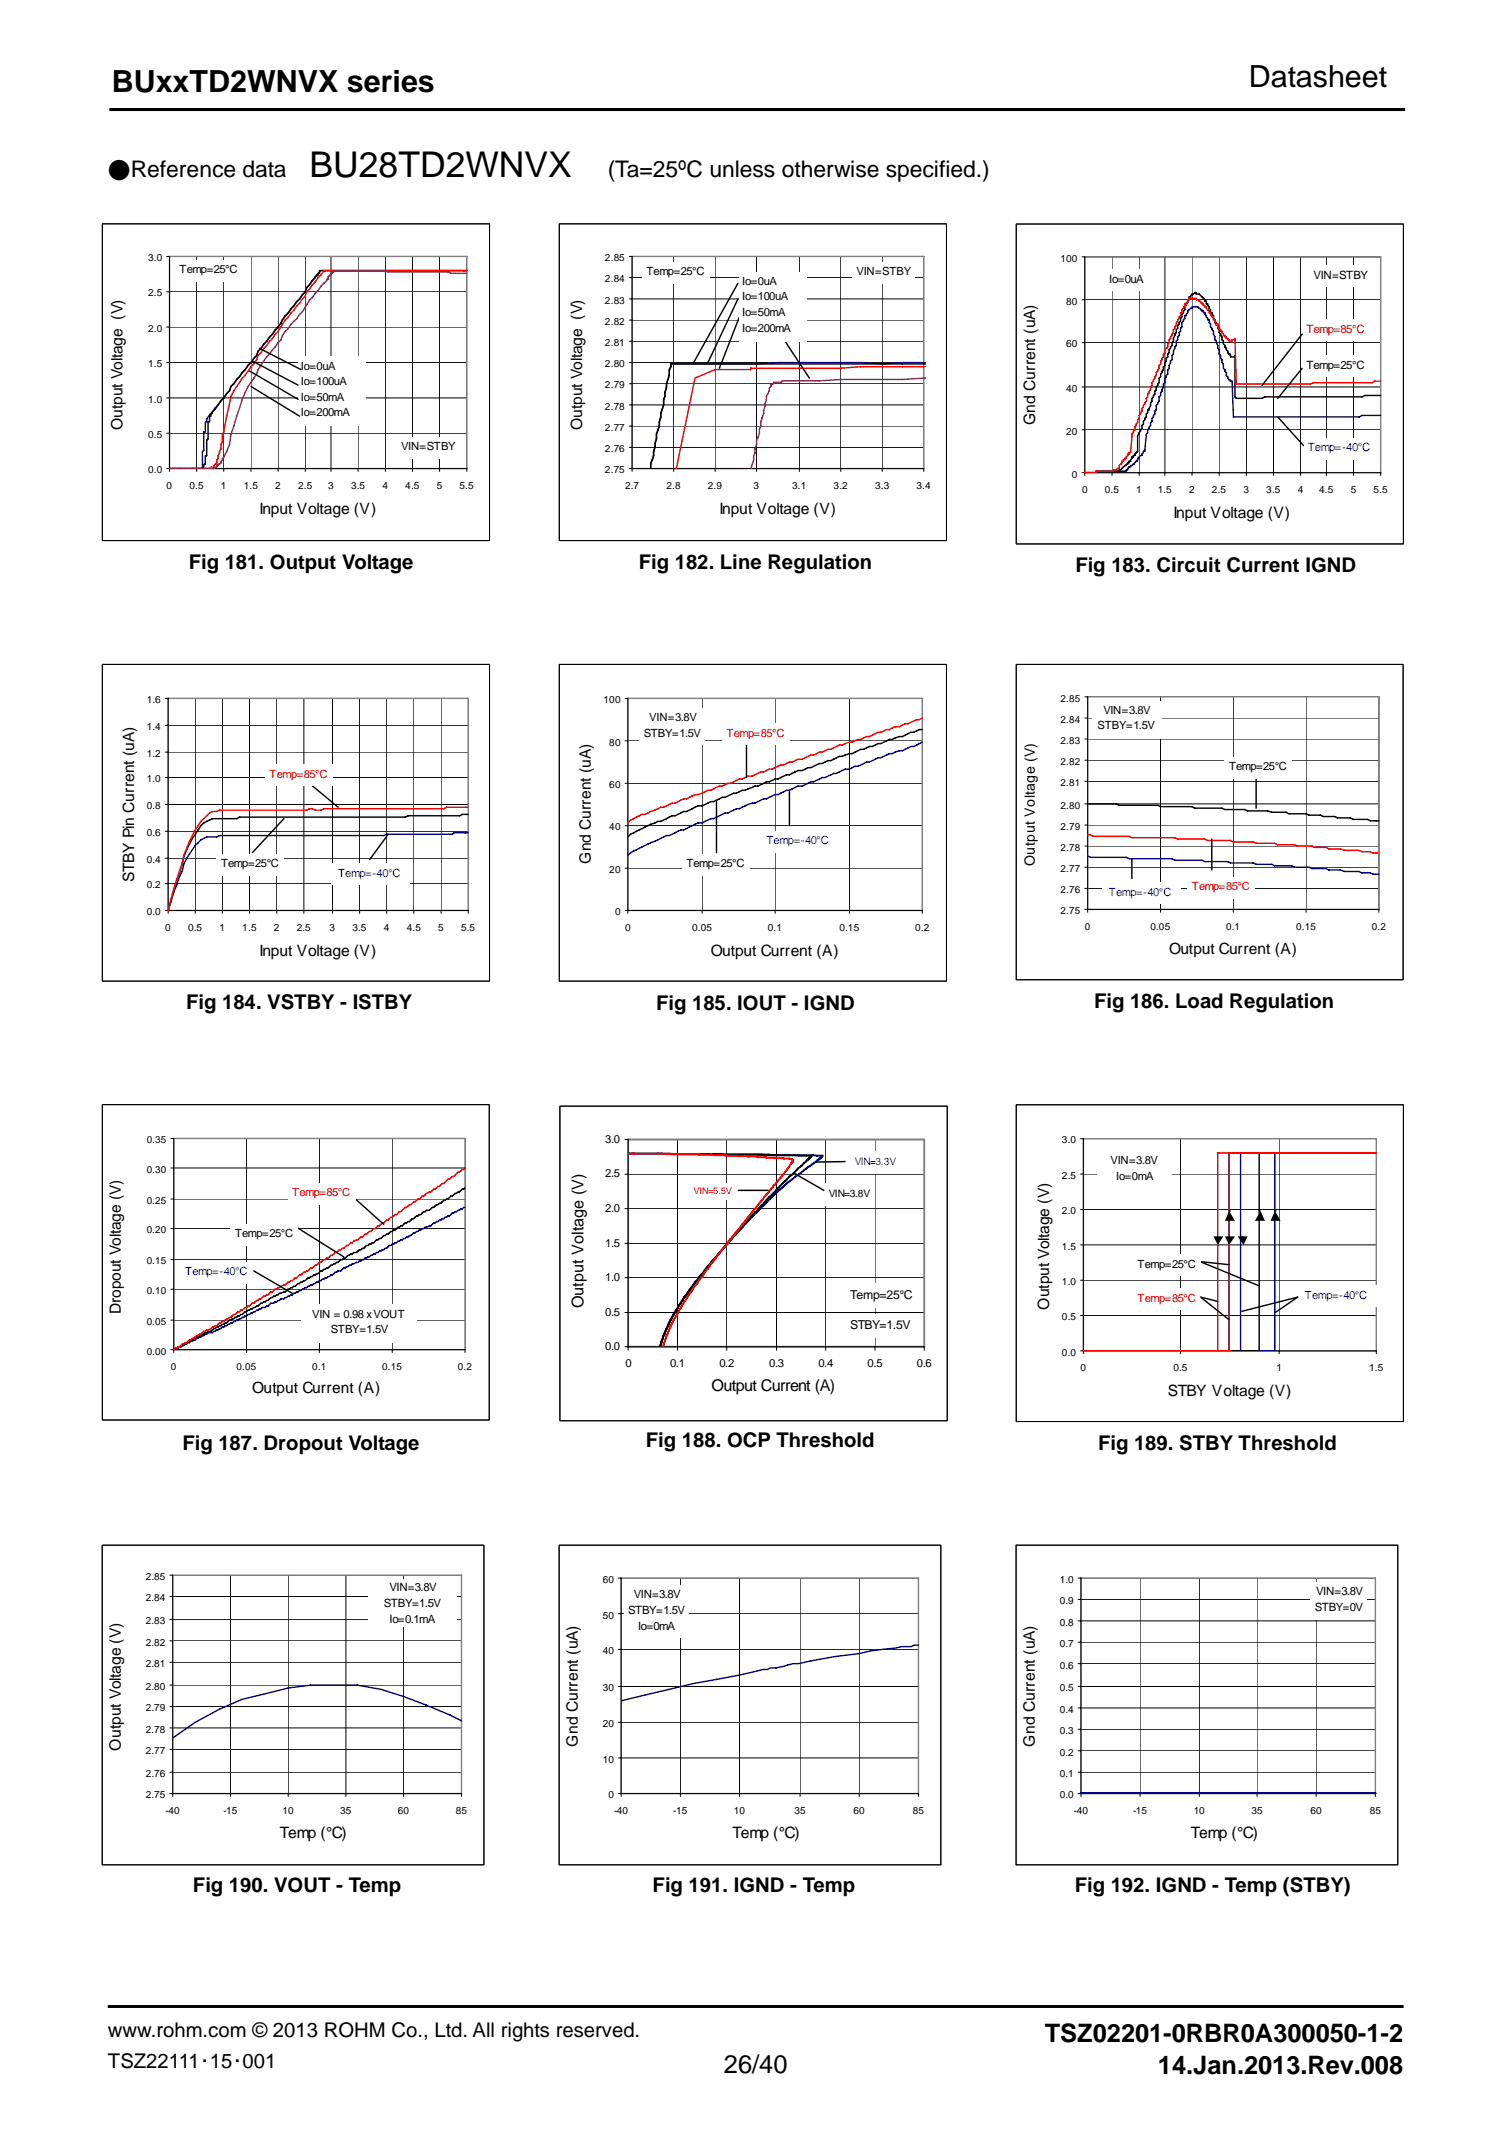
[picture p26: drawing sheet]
<svg xmlns="http://www.w3.org/2000/svg" width="210mm" height="297mm" viewBox="0 0 210 297" stroke-linecap="round" stroke-linejoin="round" font-family="sans-serif">
<defs><g id="words">
<text font-size="4.9" x="43" y="24.6">BU28TD2WNVX</text>
<g font-size="4.2">
<text x="15.5" y="12.8">BUxxTD2WNVX series</text>
<text x="173.6" y="12.1">Datasheet</text>
</g>
<g font-size="3.5">
<text x="145.2" y="283.9">TSZ02201-0RBR0A300050-1-2</text>
<text x="100.6" y="288.1">26/40</text>
<text x="160.9" y="288.2">14.Jan.2013.Rev.008</text>
</g>
<g font-size="3.2">
<text x="15" y="24.6">●Reference data</text>
<text x="84.5" y="24.6">(Ta=25ºC unless otherwise specified.)</text>
</g>
<g font-size="2.8">
<text x="26.2" y="79.1">Fig 181. Output Voltage</text>
<text x="88.8" y="79.1">Fig 182. Line Regulation</text>
<text x="149.4" y="79.6">Fig 183. Circuit Current IGND</text>
<text x="25.9" y="140.3">Fig 184. VSTBY - ISTBY</text>
<text x="91.2" y="140.4">Fig 185. IOUT - IGND</text>
<text x="152" y="140.1">Fig 186. Load Regulation</text>
<text x="25.4" y="201.5">Fig 187. Dropout Voltage</text>
<text x="89.8" y="201.2">Fig 188. OCP Threshold</text>
<text x="152.6" y="201.5">Fig 189. STBY Threshold</text>
<text x="26.8" y="263">Fig 190. VOUT - Temp</text>
<text x="90.7" y="263">Fig 191. IGND - Temp</text>
<text x="149.4" y="263">Fig 192. IGND - Temp (STBY)</text>
<text x="15" y="283.1">www.rohm.com © 2013 ROHM Co., Ltd. All rights reserved.</text>
<text x="15" y="287.5">TSZ22111･15･001</text>
</g>
<g font-size="2.2">
<text x="17" y="59.8" transform="rotate(-90 17 59.8)">Output Voltage (V)</text>
<text x="80.9" y="59.8" transform="rotate(-90 80.9 59.8)">Output Voltage (V)</text>
<text x="143.8" y="59.1" transform="rotate(-90 143.8 59.1)">Gnd Current (uA)</text>
<text x="36.1" y="71.4">Input Voltage (V)</text>
<text x="100" y="71.4">Input Voltage (V)</text>
<text x="163.1" y="72">Input Voltage (V)</text>
<text x="18.6" y="122.6" transform="rotate(-90 18.6 122.6)">STBY Pin Current (uA)</text>
<text x="82.1" y="120.1" transform="rotate(-90 82.1 120.1)">Gnd Current (uA)</text>
<text x="36.1" y="132.8">Input Voltage (V)</text>
<text x="98.8" y="132.8">Output Current (A)</text>
<text x="162.5" y="132.7">Output Current (A)</text>
<text x="16.8" y="182.7" transform="rotate(-90 16.8 182.7)">Dropout Voltage (V)</text>
<text x="81.1" y="181.8" transform="rotate(-90 81.1 181.8)">Output Voltage (V)</text>
<text x="145.8" y="182.1" transform="rotate(-90 145.8 182.1)">Output Voltage (V)</text>
<text x="35.1" y="193.7">Output Current (A)</text>
<text x="98.9" y="193.3">Output Current (A)</text>
<text x="162.3" y="194.1">STBY Voltage (V)</text>
<text x="16.8" y="243.4" transform="rotate(-90 16.8 243.4)">Output Voltage (V)</text>
<text x="80.3" y="242.8" transform="rotate(-90 80.3 242.8)">Gnd Current (uA)</text>
<text x="143.8" y="242.8" transform="rotate(-90 143.8 242.8)">Gnd Current (uA)</text>
<text x="38.9" y="255.4">Temp (°C)</text>
<text x="101.8" y="255.4">Temp (°C)</text>
<text x="165.5" y="255.4">Temp (°C)</text>
</g>
<text font-size="2" x="143.8" y="120.4" transform="rotate(-90 143.8 120.4)">Output Voltage (V)</text>
<g font-size="1.7">
<text x="118.2" y="180.6">Temp=25°C</text>
<text x="118.2" y="184.8">STBY=1.5V</text>
</g>
<g font-size="1.6">
<text x="25" y="38">Temp=25°C</text>
<text x="89.8" y="38.2">Temp=25°C</text>
<text x="103.1" y="39.6">Io=0uA</text>
<text x="103.1" y="41.8">Io=100uA</text>
<text x="119" y="38.2">VIN=STBY</text>
<text x="154.1" y="39.3">Io=0uA</text>
<text x="182.5" y="38.7">VIN=STBY</text>
<text x="103.1" y="43.9">Io=50mA</text>
<text x="103.1" y="46.1">Io=200mA</text>
<text x="41.8" y="51.4">Io=0uA</text>
<text x="41.8" y="53.6">Io=100uA</text>
<text x="181.5" y="51.2">Temp=25°C</text>
<text x="41.8" y="55.7">Io=50mA</text>
<text x="41.8" y="57.9">Io=200mA</text>
<text x="55.7" y="62.6">VIN=STBY</text>
<text x="90.2" y="100.2">VIN=3.8V</text>
<text x="152.5" y="101.4">STBY=1.5V</text>
<text x="153.3" y="99.2">VIN=3.8V</text>
<text x="89.4" y="102.4">STBY=1.5V</text>
<text x="170.8" y="107.1">Temp=25°C</text>
<text x="30.7" y="120.5">Temp=25°C</text>
<text x="95.4" y="120.5">Temp=25°C</text>
<text x="84.1" y="158.8">3.0</text>
<text x="154.3" y="161.8">VIN=3.8V</text>
<text x="84.1" y="163.7">2.5</text>
<text x="155.1" y="164">Io=0mA</text>
<text x="32.7" y="172">Temp=25°C</text>
<text x="84.1" y="173.3">1.5</text>
<text x="84.1" y="168.4">2.0</text>
<text x="84.1" y="178">1.0</text>
<text x="158.1" y="176.2">Temp=25°C</text>
<text x="43.4" y="183.1">VIN = 0.98 x VOUT</text>
<text x="46" y="185.3">STBY=1.5V</text>
<text x="84.1" y="182.9">0.5</text>
<text x="84.1" y="187.6">0.0</text>
<text x="86.9" y="190">0</text>
<text x="93.1" y="190">0.1</text>
<text x="100" y="190">0.2</text>
<text x="106.9" y="190">0.3</text>
<text x="113.7" y="190">0.4</text>
<text x="120.6" y="190">0.5</text>
<text x="127.4" y="190">0.6</text>
<text x="54.1" y="221.1">VIN=3.8V</text>
<text x="182.9" y="221.7">VIN=3.8V</text>
<text x="53.4" y="223.3">STBY=1.5V</text>
<text x="54.1" y="225.5">Io=0.1mA</text>
<text x="87.3" y="224.3">STBY=1.5V</text>
<text x="88.1" y="222.1">VIN=3.8V</text>
<text x="88.7" y="226.5">Io=0mA</text>
<text x="182.7" y="223.9">STBY=0V</text>
</g>
<g font-size="1.6" fill="#f00">
<text x="181.5" y="46.2">Temp=85°C</text>
<text x="101" y="102.4">Temp=85°C</text>
<text x="37.5" y="108.1">Temp=85°C</text>
<text x="165.6" y="123.7">Temp=85°C</text>
<text x="40.6" y="166.3">Temp=85°C</text>
<text x="158.1" y="180.9">Temp=85°C</text>
</g>
<g font-size="1.6" fill="#00f">
<text x="181.7" y="62.7">Temp=-40°C</text>
<text x="106.5" y="117.3">Temp=-40°C</text>
<text x="47" y="121.9">Temp=-40°C</text>
<text x="154.1" y="124.5">Temp=-40°C</text>
<text x="25.7" y="177.3">Temp=-40°C</text>
<text x="181.3" y="180.5">Temp=-40°C</text>
</g>
<g font-size="1.4">
<text x="20.6" y="41.2">2.5</text>
<text x="20.6" y="36.3">3.0</text>
<text x="84.1" y="39.2">2.84</text>
<text x="84.1" y="36.3">2.85</text>
<text x="147.4" y="36.4">100</text>
<text x="20.6" y="46.1">2.0</text>
<text x="84.1" y="45.1">2.82</text>
<text x="84.1" y="42.2">2.83</text>
<text x="148.2" y="42.3">80</text>
<text x="20.6" y="51.1">1.5</text>
<text x="84.1" y="54">2.79</text>
<text x="84.1" y="51.1">2.80</text>
<text x="84.1" y="48.1">2.81</text>
<text x="148.2" y="48.3">60</text>
<text x="20.6" y="56">1.0</text>
<text x="84.1" y="59.9">2.77</text>
<text x="84.1" y="56.9">2.78</text>
<text x="148.2" y="54.5">40</text>
<text x="20.6" y="65.8">0.0</text>
<text x="20.6" y="60.9">0.5</text>
<text x="84.1" y="65.8">2.75</text>
<text x="84.1" y="62.8">2.76</text>
<text x="148.2" y="60.4">20</text>
<text x="23.2" y="67.9">0</text>
<text x="26.3" y="67.9">0.5</text>
<text x="30.7" y="67.9">1</text>
<text x="33.9" y="67.9">1.5</text>
<text x="38.2" y="67.9">2</text>
<text x="41.4" y="67.9">2.5</text>
<text x="45.6" y="67.9">3</text>
<text x="48.8" y="67.9">3.5</text>
<text x="53.1" y="67.9">4</text>
<text x="56.3" y="67.9">4.5</text>
<text x="60.7" y="67.9">5</text>
<text x="63.9" y="67.9">5.5</text>
<text x="86.9" y="67.9">2.7</text>
<text x="92.6" y="67.9">2.8</text>
<text x="98.4" y="67.9">2.9</text>
<text x="104.7" y="67.9">3</text>
<text x="110.1" y="67.9">3.1</text>
<text x="115.8" y="67.9">3.2</text>
<text x="121.6" y="67.9">3.3</text>
<text x="127.4" y="67.9">3.4</text>
<text x="149" y="66.4">0</text>
<text x="150.4" y="68.6">0</text>
<text x="153.5" y="68.6">0.5</text>
<text x="157.9" y="68.6">1</text>
<text x="160.9" y="68.6">1.5</text>
<text x="165.2" y="68.6">2</text>
<text x="168.4" y="68.6">2.5</text>
<text x="172.8" y="68.6">3</text>
<text x="176" y="68.6">3.5</text>
<text x="180.3" y="68.6">4</text>
<text x="183.3" y="68.6">4.5</text>
<text x="187.7" y="68.6">5</text>
<text x="190.9" y="68.6">5.5</text>
<text x="20.4" y="101.5">1.4</text>
<text x="20.4" y="97.7">1.6</text>
<text x="83.9" y="97.7">100</text>
<text x="147.4" y="100.5">2.84</text>
<text x="147.4" y="97.5">2.85</text>
<text x="20.4" y="105.2">1.2</text>
<text x="84.7" y="103.6">80</text>
<text x="147.4" y="106.3">2.82</text>
<text x="147.4" y="103.4">2.83</text>
<text x="20.4" y="112.5">0.8</text>
<text x="20.4" y="108.8">1.0</text>
<text x="84.7" y="109.5">60</text>
<text x="147.4" y="112.4">2.80</text>
<text x="147.4" y="109.3">2.81</text>
<text x="20.4" y="120">0.4</text>
<text x="20.4" y="116.2">0.6</text>
<text x="84.7" y="115.4">40</text>
<text x="147.4" y="118.3">2.78</text>
<text x="147.4" y="115.3">2.79</text>
<text x="20.4" y="123.5">0.2</text>
<text x="84.7" y="121.3">20</text>
<text x="147.4" y="124.1">2.76</text>
<text x="147.4" y="121.2">2.77</text>
<text x="20.4" y="127.2">0.0</text>
<text x="23" y="129.4">0</text>
<text x="26.1" y="129.4">0.5</text>
<text x="30.5" y="129.4">1</text>
<text x="33.7" y="129.4">1.5</text>
<text x="38.1" y="129.4">2</text>
<text x="41.2" y="129.4">2.5</text>
<text x="45.8" y="129.4">3</text>
<text x="49" y="129.4">3.5</text>
<text x="53.3" y="129.4">4</text>
<text x="56.5" y="129.4">4.5</text>
<text x="60.9" y="129.4">5</text>
<text x="64.1" y="129.4">5.5</text>
<text x="85.5" y="127.2">0</text>
<text x="86.9" y="129.4">0</text>
<text x="96.2" y="129.4">0.05</text>
<text x="106.7" y="129.4">0.1</text>
<text x="116.7" y="129.4">0.15</text>
<text x="127.2" y="129.4">0.2</text>
<text x="147.4" y="127.1">2.75</text>
<text x="150.7" y="129.2">0</text>
<text x="159.9" y="129.2">0.05</text>
<text x="170.4" y="129.2">0.1</text>
<text x="180.1" y="129.2">0.15</text>
<text x="190.6" y="129.2">0.2</text>
<text x="20.4" y="158.9">0.35</text>
<text x="147.6" y="158.9">3.0</text>
<text x="20.4" y="167.3">0.25</text>
<text x="20.4" y="163">0.30</text>
<text x="115.2" y="166.3">VIN=3.8V</text>
<text x="147.6" y="163.9">2.5</text>
<text x="20.4" y="171.4">0.20</text>
<text x="147.6" y="173.7">1.5</text>
<text x="147.6" y="168.8">2.0</text>
<text x="20.4" y="179.9">0.10</text>
<text x="20.4" y="175.7">0.15</text>
<text x="147.6" y="178.6">1.0</text>
<text x="20.4" y="184.2">0.05</text>
<text x="147.6" y="183.5">0.5</text>
<text x="20.4" y="188.3">0.00</text>
<text x="23.7" y="190.4">0</text>
<text x="32.9" y="190.4">0.05</text>
<text x="43.4" y="190.4">0.1</text>
<text x="53.1" y="190.4">0.15</text>
<text x="63.6" y="190.4">0.2</text>
<text x="147.6" y="188.4">0.0</text>
<text x="150.2" y="190.6">0</text>
<text x="163.1" y="190.6">0.5</text>
<text x="177.4" y="190.6">1</text>
<text x="190.3" y="190.6">1.5</text>
<text x="20.3" y="219.6">2.85</text>
<text x="83.8" y="220">60</text>
<text x="147.3" y="220">1.0</text>
<text x="20.3" y="225.8">2.83</text>
<text x="20.3" y="222.6">2.84</text>
<text x="83.8" y="225">50</text>
<text x="147.3" y="226">0.8</text>
<text x="147.3" y="223">0.9</text>
<text x="20.3" y="231.7">2.81</text>
<text x="20.3" y="228.7">2.82</text>
<text x="83.8" y="229.9">40</text>
<text x="147.3" y="231.9">0.6</text>
<text x="147.3" y="228.9">0.7</text>
<text x="20.3" y="237.9">2.79</text>
<text x="20.3" y="234.9">2.80</text>
<text x="83.8" y="235.1">30</text>
<text x="147.3" y="238.1">0.4</text>
<text x="147.3" y="235.1">0.5</text>
<text x="20.3" y="243.8">2.77</text>
<text x="20.3" y="240.9">2.78</text>
<text x="83.8" y="245">10</text>
<text x="83.8" y="240.1">20</text>
<text x="147.3" y="244">0.2</text>
<text x="147.3" y="241">0.3</text>
<text x="20.3" y="250">2.75</text>
<text x="20.3" y="247">2.76</text>
<text x="84.6" y="250">0</text>
<text x="147.3" y="250">0.0</text>
<text x="147.3" y="247">0.1</text>
<text x="23" y="252.2">-40</text>
<text x="31.1" y="252.2">-15</text>
<text x="39.3" y="252.2">10</text>
<text x="47.3" y="252.2">35</text>
<text x="55.3" y="252.2">60</text>
<text x="63.3" y="252.2">85</text>
<text x="85.3" y="252.2">-40</text>
<text x="93.6" y="252.2">-15</text>
<text x="102" y="252.2">10</text>
<text x="110.4" y="252.2">35</text>
<text x="118.6" y="252.2">60</text>
<text x="126.8" y="252.2">85</text>
<text x="149.2" y="252.2">-40</text>
<text x="157.5" y="252.2">-15</text>
<text x="165.9" y="252.2">10</text>
<text x="173.9" y="252.2">35</text>
<text x="182.1" y="252.2">60</text>
<text x="190.3" y="252.2">85</text>
</g>
<text font-size="1.4" fill="#00f" x="118.8" y="161.9">VIN=3.3V</text>
<text font-size="1.3" fill="#f00" x="96.4" y="165.9">VIN=5.5V</text>
</g></defs>
<path d="M15.1 278.9h179.9" fill="none" stroke="#000" stroke-width=".28"/>
<path d="M15.3 15.1h179.9v.3h-179.9zM15 278.8h180v.2h-180z" fill="none" stroke="#000" stroke-width=".14"/>
<path d="M15.3 15.2h179.9" fill="none" stroke="#000" stroke-width=".3"/>
<path d="M141.2 214.8h53v44.4h-53z" fill="#fff"/>
<path d="M141.2 214.8h53v44.4h-53z" fill="none" stroke="#000" stroke-width=".14"/>
<path d="M150.2 219.4h40.9v29.9h-40.9z" fill="#fff"/>
<g fill="none" stroke="#000" stroke-width=".14">
<path d="M141.2 214.8h53v44.4h-53zM149.8 219.4h41.3v30.3M150.2 219.4v30.3M158.4 219.4v30.3M166.7 219.4v30.3M174.7 219.4v30.3M182.9 219.4v30.3M149.8 237.4h41.3M149.8 234.4h41.3M149.8 231.2h41.3M149.8 225.3h41.3M191.1 228.3h-41.3"/>
<path d="M191.1 222.3h-41.3M149.8 246.3h41.3M149.8 243.4h41.3M149.8 240.4h41.3M149.8 249.3h41.3"/>
</g>
<path d="M150.2 219.4h40.9v29.9h-40.9z" fill="none" stroke="#808080" stroke-width=".2"/>
<path d="M150.2 249.3h40.9" fill="none" stroke="#000080" stroke-width=".39"/>
<g fill="#fff">
<path d="M182.1 219.9h7.8v5.2h-7.8z"/>
<path d="M77.7 214.8h53v44.4h-53z"/>
</g>
<path d="M77.7 214.8h53v44.4h-53z" fill="none" stroke="#000" stroke-width=".14"/>
<path d="M86.3 219.4h41.3v29.9h-41.3z" fill="#fff"/>
<g fill="none" stroke="#000" stroke-width=".14">
<path d="M77.7 214.8h53v44.4h-53zM85.9 219.4h41.7v30.3M86.3 219.4v30.3M94.6 219.4v30.3M102.8 219.4v30.3M111.2 219.4v30.3M119.4 219.4v30.3M85.9 239.4h41.7M85.9 234.4h41.7M85.9 229.3h41.7M85.9 224.3h41.7M85.9 244.3h41.7"/>
<path d="M85.9 249.3h41.7"/>
</g>
<path d="M86.3 219.4h41.3v29.9h-41.3z" fill="none" stroke="#808080" stroke-width=".2"/>
<path d="M127.6 228.7h-.6l-.4 .2h-1.3l-.8 .2-3.5 .4-1.6 .3-3.3 .5-5.1 .9h-.8l-2.4 .6h-.7l-.4 .2h-.6a100.1 100.1 0 0 1-9.8 2l-10 2.4" fill="none" stroke="#000080" stroke-width=".2"/>
<g fill="#fff">
<path d="M86.7 220.3h9v7.4h-9z"/>
<path d="M14.2 214.8h53v44.4h-53z"/>
</g>
<path d="M14.2 214.8h53v44.4h-53z" fill="none" stroke="#000" stroke-width=".14"/>
<path d="M24 218.9h40.1v30.4h-40.1z" fill="#fff"/>
<g fill="none" stroke="#000" stroke-width=".14">
<path d="M14.2 214.8h53v44.4h-53zM23.6 218.9h40.5v30.8M24 218.9v30.8M32 218.9v30.8M40 218.9v30.8M48.1 218.9v30.8M56.1 218.9v30.8M23.6 237.2h40.5M23.6 234.2h40.5M23.6 231.1h40.5M64.1 228.1h-40.5M64.1 225.1h-40.5"/>
<path d="M64.1 221.9h-40.5M23.6 246.3h40.5M23.6 243.2h40.5M23.6 240.2h40.5M23.6 249.3h40.5"/>
</g>
<path d="M24 218.9h40.1v30.4h-40.1z" fill="none" stroke="#808080" stroke-width=".2"/>
<path d="M64.1 239.2a72.4 72.4 0 0 0-11.1-4.4l-3.4-.6h-3.1a26 26 0 0 0-9.6 1.2l-3.3 .8-3.1 1.4-3.4 1.8-3.1 2.2" fill="none" stroke="#000080" stroke-width=".2"/>
<g fill="#fff">
<path d="M51.2 219.5h12.3v6.6h-12.3z"/>
<path d="M141.2 153.6h53.8v44h-53.8z"/>
</g>
<path d="M141.2 153.6h53.8v44h-53.8z" fill="none" stroke="#000" stroke-width=".14"/>
<path d="M150.6 158.3h40.7v29.5h-40.7z" fill="#fff"/>
<path d="M141.2 153.6h53.8v44h-53.8zM150.2 158.3h41.1v29.9M150.6 158.3v29.9M164.1 158.3v29.9M177.8 158.3v29.9M150.2 177.9h41.1M150.2 173h41.1M150.2 163.2h41.1M191.3 168.1h-41.1M150.2 182.9h41.1M150.2 187.8h41.1" fill="none" stroke="#000" stroke-width=".14"/>
<path d="M150.6 158.3h40.7v29.5h-40.7z" fill="none" stroke="#808080" stroke-width=".2"/>
<path d="M150.6 187.8h26.6M172.2 187.8h.1M172.4 187.8v-27.5h18.9h-14.1v27.5M172.4 187.8h.1M177.2 187.8h.1" fill="none" stroke="#000080" stroke-width=".2"/>
<path d="M170.6 187.8h.1M170.8 187.8v-27.5h20.5h-16.3v27.5h-24.4M170.8 187.8h.1" fill="none" stroke="#000" stroke-width=".2"/>
<path d="M169.2 160.3v27.5M169.2 160.3h22.1h-20.5v27.5M169.2 160.3h.1M150.6 187.8h20.2M169 187.8h.1M169.2 187.8h.1M170.6 187.8h.1M170.8 187.8h.1" fill="none" stroke="#f00" stroke-width=".2"/>
<path d="M152.5 160.1h10.4v5.3h-10.4z" fill="#fff"/>
<path d="M172.6 171.9v.4M175 168.3h.1" fill="none" stroke="#000" stroke-width=".2"/>
<path d="M172 171.9h1.4l-.6 1.1zM175.2 168.3l.6 1.4h-1.4z" fill="#000"/>
<path d="M180.3 178.7h11v3h-11z" fill="#fff"/>
<path d="M166.8 175.4l8.2 3.3M166.8 180.3l4 3.2M180.3 180.3l-3.1 2.2" fill="none" stroke="#000" stroke-width=".2"/>
<g fill="#fff">
<path d="M157.5 174.4h9.3v3h-9.3z"/>
<path d="M157.5 179.1h9.3v3h-9.3z"/>
</g>
<path d="M167 175.4l3.8 .4M169.2 171.9v.4M170.8 168.3h.1M170.8 171.9v.4M177.2 168.3h.1M166.8 180.3l2.4 .6M180.3 180.3l-7.7 2" fill="none" stroke="#000" stroke-width=".2"/>
<path d="M168.6 171.9h1.4l-.8 1.1zM170.2 171.9h1.4l-.8 1.1zM170.8 168.3l.8 1.4h-1.4zM177.2 168.3l.8 1.4h-1.4z" fill="#000"/>
<path d="M14.2 31.1h53.8v44h-53.8z" fill="#fff"/>
<path d="M14.2 31.1h53.8v44h-53.8z" fill="none" stroke="#000" stroke-width=".14"/>
<path d="M23.6 35.6h41.3v29.5h-41.3z" fill="#fff"/>
<g fill="none" stroke="#000" stroke-width=".14">
<path d="M14.2 31.1h53.8v44h-53.8zM23.2 35.6h41.7v29.9M23.6 35.6v29.9M27.3 35.6v29.9M31.1 35.6v29.9M34.9 35.6v29.9M38.7 35.6v29.9M42.4 35.6v29.9M46 35.6v29.9M49.8 35.6v29.9M53.6 35.6v29.9M57.3 35.6v29.9"/>
<path d="M61.1 35.6v29.9M23.2 55.3h41.7M23.2 50.4h41.7M23.2 45.5h41.7M23.2 40.6h41.7M23.2 60.2h41.7M23.2 65.1h41.7"/>
</g>
<path d="M23.6 35.6h41.3v29.5h-41.3z" fill="none" stroke="#808080" stroke-width=".2"/>
<path d="M45 37.6h19.9M45 37.6h-.6l-.2 .6h-.2v.2h-.2v.2l-1.2 1.4-.2 .6-2.8 3.3-.9 1.6-2.8 3.3-.2 .6-3.6 4.3-.2 .6-3.2 4v.4h-.2v1.3h-.2v2.6l-.2 .2v2.3M45 37.6h.1M23.6 65.1h4.5M26.7 65.1h.1M26.9 65.1h.1M27.1 65.1h.1M27.3 65.1h.1M27.5 65.1h.1M27.7 65.1h.1M27.9 65.1h.1M28.1 65.1h.1" fill="none" stroke="#000080" stroke-width=".2"/>
<path d="M64.9 37.6h-20.5v.4h-.2v.2h-.2v.2h-.2v.2l-1.2 1.4-.2 .6-2.8 3.3-.5 1-1.2 1.6-2 2.3-.2 .6-3.6 4.3-.2 .6-2.4 3v.2h-.2v.3h-.2v.9h-.2v2.3l-.2 .2v2.2h-.2v1.1h-.2v.4h-.2v.2M23.6 65.1h4.5M28.1 65.1h.1" fill="none" stroke="#000" stroke-width=".2"/>
<path d="M64.9 37.6h-19.9l-.4 .6-2 2.4-.2 .5-2.8 3.4-.9 1.6-2.8 3.3-.2 .6-.4 .6-.4 .4-1.6 2.1a5.8 5.8 0 0 0-1.4 3l-.8 3.9-.2 .4v1l-.2 .4v.6l-.4 1v.4l-.2 .1v.4l-.2 .2M28.9 65.1h.1M29.1 65.1h.1M29.9 64.5l-.2 .2v.2h-.4v.2h-5.7M29.9 64.5h.1" fill="none" stroke="#f00" stroke-width=".2"/>
<path d="M64.9 38h-2.2l-.4-.2h-8.3l-.4-.2h-7.2v.2h-.2v.2h-.2v.2h-.2v.2h-.2v.4h-.2v.2a21.5 21.5 0 0 0-3.4 4.3l-2.4 2.8-.4 .6-.1 .5-2 2.4-1.2 1.8-.2 .6-.4 .6a10.3 10.3 0 0 0-2 4.1l-1.2 3.7a7.6 7.6 0 0 1-1.4 3.8v.1l-.2 .2h-.2v.2h-.2v.2h-.4v.2M23.6 65.1h6.1M28.9 65.1h.1M29.1 65.1h.1M29.3 65.1h.1M29.5 65.1h.1M29.7 65.1h.1" fill="none" stroke="#800080" stroke-width=".2"/>
<g fill="#fff">
<path d="M24.3 36.2h9.4v3h-9.4z"/>
<path d="M41.4 49.6h9.4v9.6h-9.4z"/>
</g>
<path d="M34.7 51.6l6.7 3.9M34.9 53.7l6.7 4.1M35.1 50.2l6.3 3.3M36.1 48.4l5.7 3" fill="none" stroke="#000" stroke-width=".2"/>
<g fill="#fff">
<path d="M55.1 60.8h8.8v3h-8.8z"/>
<path d="M77.7 31.1h53.8v44h-53.8z"/>
</g>
<path d="M77.7 31.1h53.8v44h-53.8z" fill="none" stroke="#000" stroke-width=".14"/>
<path d="M87.8 35.6h40.6v29.5h-40.6z" fill="#fff"/>
<g fill="none" stroke="#000" stroke-width=".14">
<path d="M77.7 31.1h53.8v44h-53.8zM87.5 38.6h40.9M87.5 35.6h40.9v29.9M87.8 35.6v29.9M93.6 35.6v29.9M99.4 35.6v29.9M105.1 35.6v29.9M111.1 35.6v29.9M116.8 35.6v29.9M122.6 35.6v29.9M87.5 59.2h40.9M87.5 56.3h40.9"/>
<path d="M87.5 53.3h40.9M87.5 50.4h40.9M87.5 47.4h40.9M87.5 44.5h40.9M87.5 41.6h40.9M87.5 62.2h40.9M87.5 65.1h40.9"/>
</g>
<path d="M87.8 35.6h40.6v29.5h-40.6z" fill="none" stroke="#808080" stroke-width=".2"/>
<path d="M128.6 50.4h-3.2l-2.8 .2-3-.2h-11.5l-3 .2h-11.9v.4l-.2 .4v.8l-.4 1.1-.2 1.2v.6l-.2 .4v.8l-.4 1.2-.2 1.7-.4 1v.8l-.4 1.8v.6l-.4 .9v.9" fill="none" stroke="#000080" stroke-width=".2"/>
<path d="M128.6 51h-9l-2.8 .2h-12.5v.2h-4.9l-2.8 1.2-2.6 12.6" fill="none" stroke="#f00" stroke-width=".2"/>
<path d="M128.6 52.6a76.2 76.2 0 0 1-9 .1h-2.8l-2.9 .2h-5.2l-.2 .2h-1v.2h-.2l-.2 .2v.2l-.2 .2v.4l-.4 .8-.4 2.4-.4 1.2v.5l-.2 .4v.6l-.4 1v.6l-.2 .6v.6l-.2 .4v.5l-.4 1.3" fill="none" stroke="#800080" stroke-width=".2"/>
<path d="M128.6 50.6h-35.4v.4l-.2 .6v.6l-.4 1.1v.6l-.2 .6v.6l-.2 .4v.8l-.4 1.2-.2 1.7-.4 1.2v.6l-.2 .6v.6l-.2 .6v.6l-.4 1.1v.7" fill="none" stroke="#000" stroke-width=".2"/>
<g fill="#fff">
<path d="M89.2 36.4h9.4v3h-9.4z"/>
<path d="M118.4 36.4h8.8v3h-8.8z"/>
</g>
<path d="M102.6 39.4l-6.2 11M102.6 41.6l-4.2 8.8M102.7 44.1l-2.7 7.1M109.1 47.4l3.4 5.2" fill="none" stroke="#000" stroke-width=".2"/>
<g fill="#fff">
<path d="M102.7 37.8h9.4v9.6h-9.4z"/>
<path d="M141.2 31.2h53.8v44.4h-53.8z"/>
</g>
<path d="M141.2 31.1h53.8v44.5h-53.8z" fill="none" stroke="#000" stroke-width=".14"/>
<path d="M150.7 35.7h41.2v30h-41.2z" fill="#fff"/>
<g fill="none" stroke="#000" stroke-width=".14">
<path d="M141.2 31.1h53.8v44.5h-53.8zM150.4 35.7h41.5v30.4M150.7 35.7v30.4M154.5 35.7v30.4M158.3 35.7v30.4M161.9 35.7v30.4M165.7 35.7v30.4M169.4 35.7v30.4M173.2 35.7v30.4M177 35.7v30.4M180.7 35.7v30.4M184.3 35.7v30.4"/>
<path d="M188.1 35.7v30.4M150.4 59.7h41.5M150.4 53.8h41.5M150.4 47.6h41.5M150.4 41.7h41.5M150.4 65.7h41.5"/>
</g>
<path d="M150.7 35.7h41.2v30h-41.2z" fill="none" stroke="#808080" stroke-width=".2"/>
<g fill="none" stroke="#000080" stroke-width=".2">
<path d="M165.2 43.1l.3-.2h.2v-.2h.8l.1 .2h.2v.2h.2v.1h.2v.3h.2v.1l.4 .6v.2h.2v.4l.2 .2v.4a3.3 3.3 0 0 1 .6 1.8l.2 .2 .2 .6v.4l.2 .2v.6l.2 .2v.4l.2 .2v.4l.2 .2v.6l.2 .2v.2l.2 .2v.4l.4 .6M165.2 43.1h.1M165.2 43.1l-.3 .5v.3h-.2v.3l-.4 .6v.6l-.2 .2v.4l-.2 .2v.4l-.2 .2v.4l-.2 .2v.6l-.2 .2-.2 .6v.4l-.2 .2v.6l-.2 .2-.2 .6v.4l-.2 .2v.6l-.4 .6v.6l-.2 .2v.4l-.2 .6-.2 .2v.4l-.2 .2v.6l-.4 .6v.6l-.2 .1v.5l-.4 .5v.4l-.2 .2v.4l-.4 .6v.4l-.2 .2-.2 2.4h-.2l-.2 .6h-.2l-.2 .2v.2h-.2v.2l-.2 .2M170.8 52.8l.2 .2h.2l.2 5h17.5l.4-.3h2.6M170.8 52.8h.1M150.7 65.7h.1M150.7 65.7h1.8M151 65.7h.1M151.2 65.7h.1M151.3 65.7h.1M151.6 65.7h.1M151.7 65.7h.1"/>
<path d="M152 65.7h.1M152.1 65.7h.1M152.3 65.7h.1M152.5 65.7h.1M157.5 64.5h.1M157.7 64.3h.1M157.9 64.1h.1M157.9 64.1l-.6 .6h-.2v.2h-.2l-.2 .2v.2h-.2v.2h-4v.2"/>
</g>
<g fill="none" stroke="#000" stroke-width=".2">
<path d="M166.8 41.1h.1M167 41.3h.1M167.2 41.5h.1M170.8 49.2h.1M171.6 49.4v5.8a.84 .84 0 0 0 .8 .2h3l.4-.2h13.5l.4-.2h2.2M171.6 49.6h-.6v-.2l-.4-.4v-.2l-.2-.2v-.2l-.4-.6v-.4l-.2-.2v-.4l-.4-.6v-.4l-.2-.2v-.4h-.2v-.2l-.2-.2v-.3l-.2-.3v-.3l-.2-.3v-.1h-.2v-.4l-.4-.6v-.3h-.2v-.3h-.2v-.2l-.8-.8h-.4v-.2l-.5 .2v.2h-.2v.2h-.3v.4h-.1v.4l-.4 .6v.4l-.2 .1v.3l-.2 .1v.4l-.2 .2v.4l-.4 .6v.4l-.2 .2v.4l-.2 .2-.2 .6v.4l-.2 .2v.4l-.4 .6v.4l-.2 .2v.4l-.2 .2v.4l-.2 .2v.4l-.2 .2v.4l-.4 .6v.4l-.2 .2v.6l-.4 .6v.4l-.2 .2v.4l-.4 .6v.4l-.2 .2v.4l-.2 .6h-.2v.4l-.2 .2v.4l-.4 .5v.4l-.2 .2v.4l-.2 .2v.2l-.4 .6v2.2l-.2 .2M150.7 65.7h.1M151 65.7h.1M151.2 65.7h.1M151.3 65.7h.1M151.6 65.7h.1M151.7 65.7h.1"/>
<path d="M152 65.7h.1M152.1 65.7h.1M152.3 65.5v.2h-1.6M152.3 65.5h.1M155.9 65.1h.1M156.1 64.9h.1M157.9 62.9h.1M157.9 62.9l-.2 .2v.2h-.2v.2h-.2l-.2 .6h-.2v.2h-.2v.2h-.2v.2h-.2l-.6 .6h-.2v.2h-3.2"/>
</g>
<g fill="none" stroke="#f00" stroke-width=".2">
<path d="M162.1 48.4h.1M162.1 48.4l-.2 .2v.4l-.2 .2v.4l-.4 .6v.4l-.2 .2v.4l-.4 .6v.4l-.2 .2-.2 .6-.2 .2v.4l-.2 .2v.4l-.4 .6v.4l-.2 .2v.4l-.2 .2v.2l-.4 .6v.3l-.4 .6v.4l-.2 .3v.3l-.4 .7v.3l-.4 .6-.2 2.6h-.2v.2h-.2l-.2 .6h-.2v.2h-.2v.2h-.2v.2l-.2 .2M167.8 43.1l.2 .1v.3h.2v.4h.2v.1h.2v.4h.2v.2l.2 .2v.2h.2v.4h.2v.2l.2 .2v.2h.2l.2 .6h.2v.2h.2v.2h.2v.2h.2v.2h.4v-.2h.4v-.2l.2 6.4h10.3l.4-.2h8.2l.4-.2h.8M167.8 43.1h.1M167.8 43.1l-.2-.2v-.2h-.2v-.2h-.2v-.3h-.2v-.1h-.2v-.2h-.2v-.2h-.4v-.2h-1v.2h-.1l-.2 .5h-.2v.5h-.2v.2l-.2 .2v.4h-.2v.4l-.6 .9v.4l-.4 .6v.4l-.6 1v.4l-.2 .2v.4l-.2 .2M150.7 65.7h.1M151 65.7h.1M151.2 65.7h.1M151.3 65.7h.1M151.6 65.7h.1M151.7 65.7h.1M152 65.7h.1"/>
<path d="M152.1 65.7h.1M152.3 65.5v.2h-1.6M152.3 65.5h.1M155.7 64.5h.1M155.7 64.5l-.2 .2v.4h-.2l-.2 .2h-.4v.2h-2.4"/>
</g>
<g fill="#fff">
<path d="M151.7 37.5h9.8v3h-9.8z"/>
<path d="M181.9 36.9h8.8v3h-8.8z"/>
<path d="M181 44.4h9.3v3h-9.3z"/>
<path d="M181 49.4h9.3v3h-9.3z"/>
<path d="M181 60.9h10.3v3h-10.3z"/>
</g>
<path d="M177.6 58l3.5 3.9M181 51.2l-3.4 4.2M181 46.4l-5.6 7.2" fill="none" stroke="#000" stroke-width=".2"/>
<path d="M14.2 92.4h53.8v44h-53.8z" fill="#fff"/>
<path d="M14.2 92.4h53.8v44h-53.8z" fill="none" stroke="#000" stroke-width=".14"/>
<path d="M23.4 97.1h41.7v29.5h-41.7z" fill="#fff"/>
<g fill="none" stroke="#000" stroke-width=".14">
<path d="M14.2 92.4h53.8v44h-53.8zM23 97.1h42.1v29.9M23.4 97.1v29.9M27.1 97.1v29.9M30.9 97.1v29.9M34.7 97.1v29.9M38.5 97.1v29.9M42.2 97.1v29.9M46.2 97.1v29.9M50 97.1v29.9M53.7 97.1v29.9M57.5 97.1v29.9"/>
<path d="M61.3 97.1v29.9M23 119.3h42.1M23 115.5h42.1M23 111.8h42.1M23 108.1h42.1M23 104.5h42.1M23 100.8h42.1M23 122.8h42.1M23 126.6h42.1"/>
</g>
<path d="M23.4 97.1h41.7v29.5h-41.7z" fill="none" stroke="#808080" stroke-width=".2"/>
<path d="M65.1 115.8h-2l-.2 .2h-9.2l-.4 .1h-22.8l-.4 .2h-.6a1.83 1.83 0 0 0-1.6 .4 12.2 12.2 0 0 0-2.4 3.4l-.2 1-1.1 2.9-.8 2.6" fill="none" stroke="#000080" stroke-width=".2"/>
<path d="M65.1 113.2h-.8l-.4 .2h-7.2l-.4 .2h-23l-.4 .2h-2.4a2.54 2.54 0 0 0-1.8 .4l-.4 .2a12.6 12.6 0 0 0-3 5.7l-1.1 3.5-.8 3" fill="none" stroke="#000" stroke-width=".2"/>
<path d="M65.1 112.2h-3l-.4 .2h-16.7a1.75 1.75 0 0 1-1.6 0h-.4l-.4 .2h-12.1l-.4 .2a1.26 1.26 0 0 0-1.4 .6 10.9 10.9 0 0 0-2.7 4.5l-.5 1-2.1 7.7" fill="none" stroke="#f00" stroke-width=".2"/>
<path d="M46 120.1h10.9v2.9h-10.9z" fill="#fff"/>
<path d="M39.5 113.8l-4.4 4.7M43.2 109.1l3.8 3.1M54 116l-2.6 3.5" fill="none" stroke="#000" stroke-width=".2"/>
<g fill="#fff">
<path d="M30.1 118.7h9.4v2.9h-9.4z"/>
<path d="M36.9 106.3h9.3v3h-9.3z"/>
<path d="M77.7 92.4h53.8v44h-53.8z"/>
</g>
<path d="M77.7 92.4h53.8v44h-53.8z" fill="none" stroke="#000" stroke-width=".14"/>
<path d="M87.2 97.1h41v29.5h-41z" fill="#fff"/>
<path d="M77.7 92.4h53.8v44h-53.8zM86.9 97.1h41.3v29.9M87.2 97.1v29.9M97.6 97.1v29.9M107.7 97.1v29.9M118 97.1v29.9M86.9 114.8h41.3M86.9 108.9h41.3M86.9 103h41.3M86.9 120.7h41.3M86.9 126.6h41.3" fill="none" stroke="#000" stroke-width=".14"/>
<path d="M87.2 97.1h41v29.5h-41z" fill="none" stroke="#808080" stroke-width=".2"/>
<path d="M128.2 103.2l-1.2 .6h-.4l-1.2 .6h-.4l-1 .4h-.4l-1.2 .5h-.4l-1.2 .6h-.4l-1.2 .6h-.4l-.8 .4h-.5l-1.3 .6h-.4l-1.1 .6h-.4l-1.2 .6h-.4l-1.2 .6h-.6l-1.2 .6h-.4l-1.2 .5h-.4l-1.2 .6h-.4l-1.2 .6a4.3 4.3 0 0 0-2.2 .8h-.4l-1.1 .6h-.4l-1.6 .8h-.4l-1.2 .6h-.6l-2 1h-.4l-1.6 .7h-.4l-4.5 2.2-.9 .6" fill="none" stroke="#000080" stroke-width=".2"/>
<path d="M128.2 101.4h-.4l-.8 .4h-.4l-1.2 .6h-.4l-1 .4h-.4l-1.2 .6h-.4l-.8 .4h-.4l-.8 .4h-.4l-1.2 .6h-.4l-.9 .3h-.5l-1.1 .6h-.4l-.8 .4h-.4l-1.2 .6h-.4l-.8 .4h-.6l-1.2 .6h-.4l-1.2 .6h-.4l-.8 .4h-.4l-1.2 .6h-.4l-1.4 .6h-.4l-.8 .4h-.3l-1.2 .5h-.4l-1.2 .6h-.4l-1.2 .6h-.6l-1.6 .8h-.4l-1.2 .6h-.4l-1.6 .8h-.4l-1 .4-2.7 1.4-.5 .3" fill="none" stroke="#000" stroke-width=".2"/>
<path d="M128.2 99.8l-.4 .2h-.4l-1.2 .6h-.4l-.8 .4h-.6l-.8 .4h-.4l-.8 .4h-.4l-1.2 .6h-.4l-.8 .4h-.4l-.8 .4h-.4l-.9 .4h-.5l-1.1 .6h-.4l-.8 .3h-.4l-.8 .4h-.4l-1.2 .6h-.6l-.8 .4h-.4l-.8 .4h-.4l-1.2 .6h-.4l-.8 .4h-.4l-1.2 .6h-.6l-.8 .4h-.4l-1.1 .6h-.4l-.8 .4h-.4l-1.2 .6h-.4a3.5 3.5 0 0 1-1.8 .5l-1.2 .6h-.4l-1.2 .6h-.4l-1.2 .6h-.4l-2.2 1h-.4l-1.5 .8-.5 .4" fill="none" stroke="#f00" stroke-width=".2"/>
<path d="M105.7 115.5h10.4v3h-10.4z" fill="#fff"/>
<path d="M99.6 111.2v7.3M103.7 103.4v4.7M109.7 110v4.8" fill="none" stroke="#000" stroke-width=".2"/>
<g fill="#fff">
<path d="M94.8 118.7h9.3v2.9h-9.3z"/>
<path d="M100.4 100.6h9.3v3h-9.3z"/>
<path d="M88.8 98.4h9.2v5.2h-9.2z"/>
<path d="M141.2 92.4h53.8v43.8h-53.8z"/>
</g>
<path d="M141.2 92.4h53.8v43.8h-53.8z" fill="none" stroke="#000" stroke-width=".14"/>
<path d="M151.2 96.9h40.4v29.5h-40.4z" fill="#fff"/>
<g fill="none" stroke="#000" stroke-width=".14">
<path d="M141.2 92.4h53.8v43.8h-53.8zM150.7 99.8h40.9M150.7 96.9h40.9v29.9M151.2 96.9v29.9M161.3 96.9v29.9M171.4 96.9v29.9M181.5 96.9v29.9M150.7 114.7h40.9M150.7 105.7h40.9M191.6 117.6h-40.9M191.6 111.7h-40.9M191.6 108.6h-40.9"/>
<path d="M191.6 102.7h-40.9M150.7 123.5h40.9M150.7 120.5h40.9M150.7 126.4h40.9"/>
</g>
<path d="M151.2 96.9h40.4v29.5h-40.4z" fill="none" stroke="#808080" stroke-width=".2"/>
<path d="M151.2 119l.3 .2h5l.4 .2h6l.4 .2h3.7l.4 .2h3.2l.4 .2h3.2l.4 .1h2.1l.4 .3h2.4l.4 .1h2l.4 .2h2l.4 .2h1.6l.6 .2h1.9l.5 .2h1.1l.4 .2h.8" fill="none" stroke="#000080" stroke-width=".2"/>
<path d="M151.2 111.7h3.9l.4 .2h5.4l.4 .2h4.3l.4 .2h3.8l.4 .2h2.8l.4 .2h2.7l.6 .2h2l.4 .2h2.4l.4 .2h1.6l.4 .2h1.6l.4 .2h1.8l.4 .2h1.9l.4 .2h1.2" fill="none" stroke="#000" stroke-width=".2"/>
<path d="M151.2 116h.3l.4 .2h5l.4 .2h6l.3 .2h3.8l.4 .2h3.2l.4 .2h2.8l.4 .2h2.5l.4 .2h2.4l.4 .2h2l.4 .2h1.6l.4 .2h1.6l.6 .2h1.9l.5 .2h1.1l.4 .2h.8" fill="none" stroke="#f00" stroke-width=".2"/>
<g fill="#fff">
<path d="M151.7 97.5h9.8v5.2h-9.8z"/>
<path d="M153.1 122.7h10.9v2.9h-10.9z"/>
</g>
<path d="M157.3 119.4v2.7M168.4 116.6v4.3M174.6 108.2v4.1" fill="none" stroke="#000" stroke-width=".2"/>
<g fill="#fff">
<path d="M170.2 105.3h9.3v2.9h-9.3z"/>
<path d="M165 121.9h9.4v2.9h-9.4z"/>
<path d="M14.2 153.6h53.8v43.8h-53.8z"/>
</g>
<path d="M14.2 153.5h53.8v43.9h-53.8z" fill="none" stroke="#000" stroke-width=".14"/>
<path d="M24.2 158.2h40.4v29.4h-40.4z" fill="#fff"/>
<g fill="none" stroke="#000" stroke-width=".14">
<path d="M14.2 153.5h53.8v43.9h-53.8zM23.7 158.2h40.9v29.8M24.2 158.2v29.8M34.3 158.2v29.8M44.4 158.2v29.8M54.5 158.2v29.8M23.7 175.1h40.9M23.7 166.7h40.9M23.7 162.3h40.9M64.6 179.2h-40.9M64.6 170.8h-40.9M23.7 183.5h40.9"/>
<path d="M23.7 187.6h40.9"/>
</g>
<path d="M24.2 158.2h40.4v29.4h-40.4z" fill="none" stroke="#808080" stroke-width=".2"/>
<path d="M64.6 167.8h-.2l-.2 .2h-.2l-.2 .2-1 .4-.4 .4-.6 .2-.1 .2h-.3l-.1 .2-1 .4-.4 .4-.8 .2-.6 .4h-.2l-.2 .2-.6 .2-.8 .6-.6 .1-.2 .2h-.2l-.2 .2h-.2l-.6 .4h-.2l-.2 .2h-.2l-.4 .4h-.2l-.2 .2-1 .4-.2 .2h-.2l-.2 .2-1 .4-.2 .2h-.2l-.6 .4-.7 .2-.6 .4-.6 .2-.4 .4h-.4l-.2 .1h-.2l-.8 .6h-.2l-.2 .2-1 .4-.2 .2h-.2l-.2 .2-1 .4-.2 .2h-.2l-.2 .2-1 .4-.2 .2h-.2l-.2 .2-1 .4-.2 .2h-.4l-.2 .2-.6 .2-.2 .1a.61 .61 0 0 0-.7 .4h-.3l-.1 .2h-.5l-.1 .2-.6 .2-.2 .2-.6 .2-.2 .2-.6 .2-.2 .2-.6 .2-.2 .2h-.2l-.2 .2h-.2l-.2 .2-.6 .2-.2 .2h-.2l-.2 .2h-.2l-.2 .2-.6 .2-.2 .2h-.2l-.2 .2h-.6l-.2 .2-.6 .2-.2 .1h-.2l-.2 .2h-.2l-.2 .2-.6 .2-.2 .2h-.2l-1 .6h-.2l-.2 .2-.5 .2" fill="none" stroke="#000080" stroke-width=".2"/>
<path d="M64.6 165.1l-.2 .2h-.2l-.4 .4-.6 .2-.4 .4h-.1l-.4 .4-.6 .2-.4 .4-.6 .1-1 .8h-.4l-.2 .2h-.2l-.4 .4-.6 .2-.4 .4h-.2l-.4 .4-.6 .2-.4 .4-.6 .2-.4 .4-.6 .2-.4 .4-.6 .1-.4 .4-.6 .2-.4 .4-.6 .2-.2 .2h-.2l-.4 .4-.5 .2-.4 .4h-.5l-.1 .2-.6 .2-.4 .4h-.2l-.2 .2h-.2l-.4 .4-.6 .2-.2 .2h-.2l-.4 .4-.6 .1-.2 .3h-.2l-.4 .3h-.2l-.6 .4-.6 .2-.4 .4h-.2l-.6 .4h-.2l-.4 .4h-.2l-.6 .4h-.2l-.4 .4-.8 .2-.2 .2-.6 .2-.2 .2h-.2l-.3 .4h-.3l-.1 .2-.6 .1-.4 .4-1 .4-.2 .2h-.2l-.2 .2h-.2l-.4 .4h-.2l-.6 .4-.6 .2-.2 .2h-.2l-.4 .4h-.2l-.2 .2h-.2l-.2 .2-.6 .2-.2 .2h-.2l-.4 .4h-.4l-.6 .4h-.2l-.2 .2-.6 .1-.4 .4-1 .4-.2 .2h-.2l-.2 .2-1 .4-.1 .2" fill="none" stroke="#000" stroke-width=".2"/>
<path d="M64.6 162.3l-.8 .6h-.2l-.6 .6h-.2l-.4 .4h-.1l-.6 .6h-.3l-.3 .4h-.2l-.4 .4h-.2l-.4 .4a1.33 1.33 0 0 0-1 .6h-.2l-1 .7h-.2l-1 .8h-.2l-.6 .6h-.2l-.4 .4h-.2l-.4 .4h-.2l-1 .8h-.2l-.4 .4h-.2l-.4 .4h-.2l-.4 .4h-.2l-.4 .4h-.2l-.4 .4h-.2l-.4 .3-.6 .2-.1 .2h-.3l-.9 .8-.6 .2-.4 .4h-.2l-1 .8h-.2l-.2 .2h-.2l-.4 .4h-.2l-.4 .4h-.2l-.4 .4h-.2l-.4 .4-.6 .1-.4 .4h-.2l-1 .8-.6 .2-.4 .4-.6 .2-.2 .2h-.2l-.2 .2h-.2l-.4 .4h-.2l-.3 .4-.7 .2-.3 .4h-.3l-.1 .2h-.2l-.4 .3h-.2l-.4 .4-.6 .2-.4 .4h-.2l-.8 .6h-.2l-.4 .4-.6 .2-.4 .4h-.2l-.2 .2h-.2l-.4 .4h-.2l-1 .6-.6 .2-.4 .4-.6 .2-.4 .3-.6 .2-.4 .4-.6 .2-.4 .4-.6 .2-.1 .2" fill="none" stroke="#f00" stroke-width=".2"/>
<g fill="#fff">
<path d="M41.8 181.3h16.1v5.3h-16.1z"/>
<path d="M24.7 175.5h10.9v2.9h-10.9z"/>
</g>
<path d="M35.3 176.7l5.3 3.1M41.2 170.6l6.6 4.1M48.7 166.1l4.6 4.1" fill="none" stroke="#000" stroke-width=".2"/>
<g fill="#fff">
<path d="M32.1 170.2h9.3v2.9h-9.3z"/>
<path d="M40 164.5h9.3v2.9h-9.3z"/>
<path d="M77.8 153.8h53.8v43.7h-53.8z"/>
</g>
<path d="M77.8 153.8h53.8v43.7h-53.8z" fill="none" stroke="#000" stroke-width=".14"/>
<path d="M87.3 158.4h41.1v28.8h-41.1z" fill="#fff"/>
<g fill="none" stroke="#000" stroke-width=".14">
<path d="M77.8 153.8h53.8v43.7h-53.8zM86.8 158.4h41.6v29.3M87.3 158.4v29.3M94.1 158.4v29.3M101 158.4v29.3M107.9 158.4v29.3M114.7 158.4v29.3M121.6 158.4v29.3M128.4 177.6h-41.6M128.4 172.8h-41.6M128.4 168h-41.6M128.4 163.2h-41.6"/>
<path d="M86.8 182.4h41.6M86.8 187.2h41.6"/>
</g>
<path d="M87.3 158.4h41.1v28.8h-41.1z" fill="none" stroke="#808080" stroke-width=".26"/>
<path d="M87.2 160.4l19.5 .1 7.6 .1-.1 .2-.3 .2-.2 .2h-.1l-2.3 1.8a46.7 46.7 0 0 0-6.2 5.5l-3.3 3.5-2.5 2.9-.2 .2-2.3 2.9-.2 .1-2 3a19.4 19.4 0 0 0-2.9 6.1" fill="none" stroke="#000080" stroke-width=".26"/>
<path d="M87.2 160.4h13l12.6 .2-.1 .2-.3 .2-2.2 2.2-.5 .4-3 3-4.8 5.2-3.5 4.2-1.5 2-.2 .1-2 3a21.6 21.6 0 0 0-3 6.1" fill="none" stroke="#000" stroke-width=".26"/>
<path d="M87.2 160.4l11.7 .1 10.8 .5 .4 .1 .1 .1-.2 .5-1 1.4-7.6 9.2-.7 1-2.5 3.2-3.1 4.4-1 1.8a13.5 13.5 0 0 0-1.6 3.3l-.3 1.1" fill="none" stroke="#f00" stroke-width=".26"/>
<g fill="#fff">
<path d="M94.8 164.4h8.6v2.4h-8.6z"/>
<path d="M118.1 160h7v3.1h-7z"/>
<path d="M114.5 164.4h7v3.1h-7z"/>
</g>
<path d="M102.6 165.5h4.1M110.3 163l4.2 2.5M117.4 161.5h-3.9" fill="none" stroke="#000" stroke-width=".2"/>
<g fill="#fff">
<path d="M117.4 178.4h10.2v3.4h-10.2z"/>
<path d="M117.4 182.6h9.9v3.4h-9.9z"/>
</g>
<use href="#words"/>
</svg>
